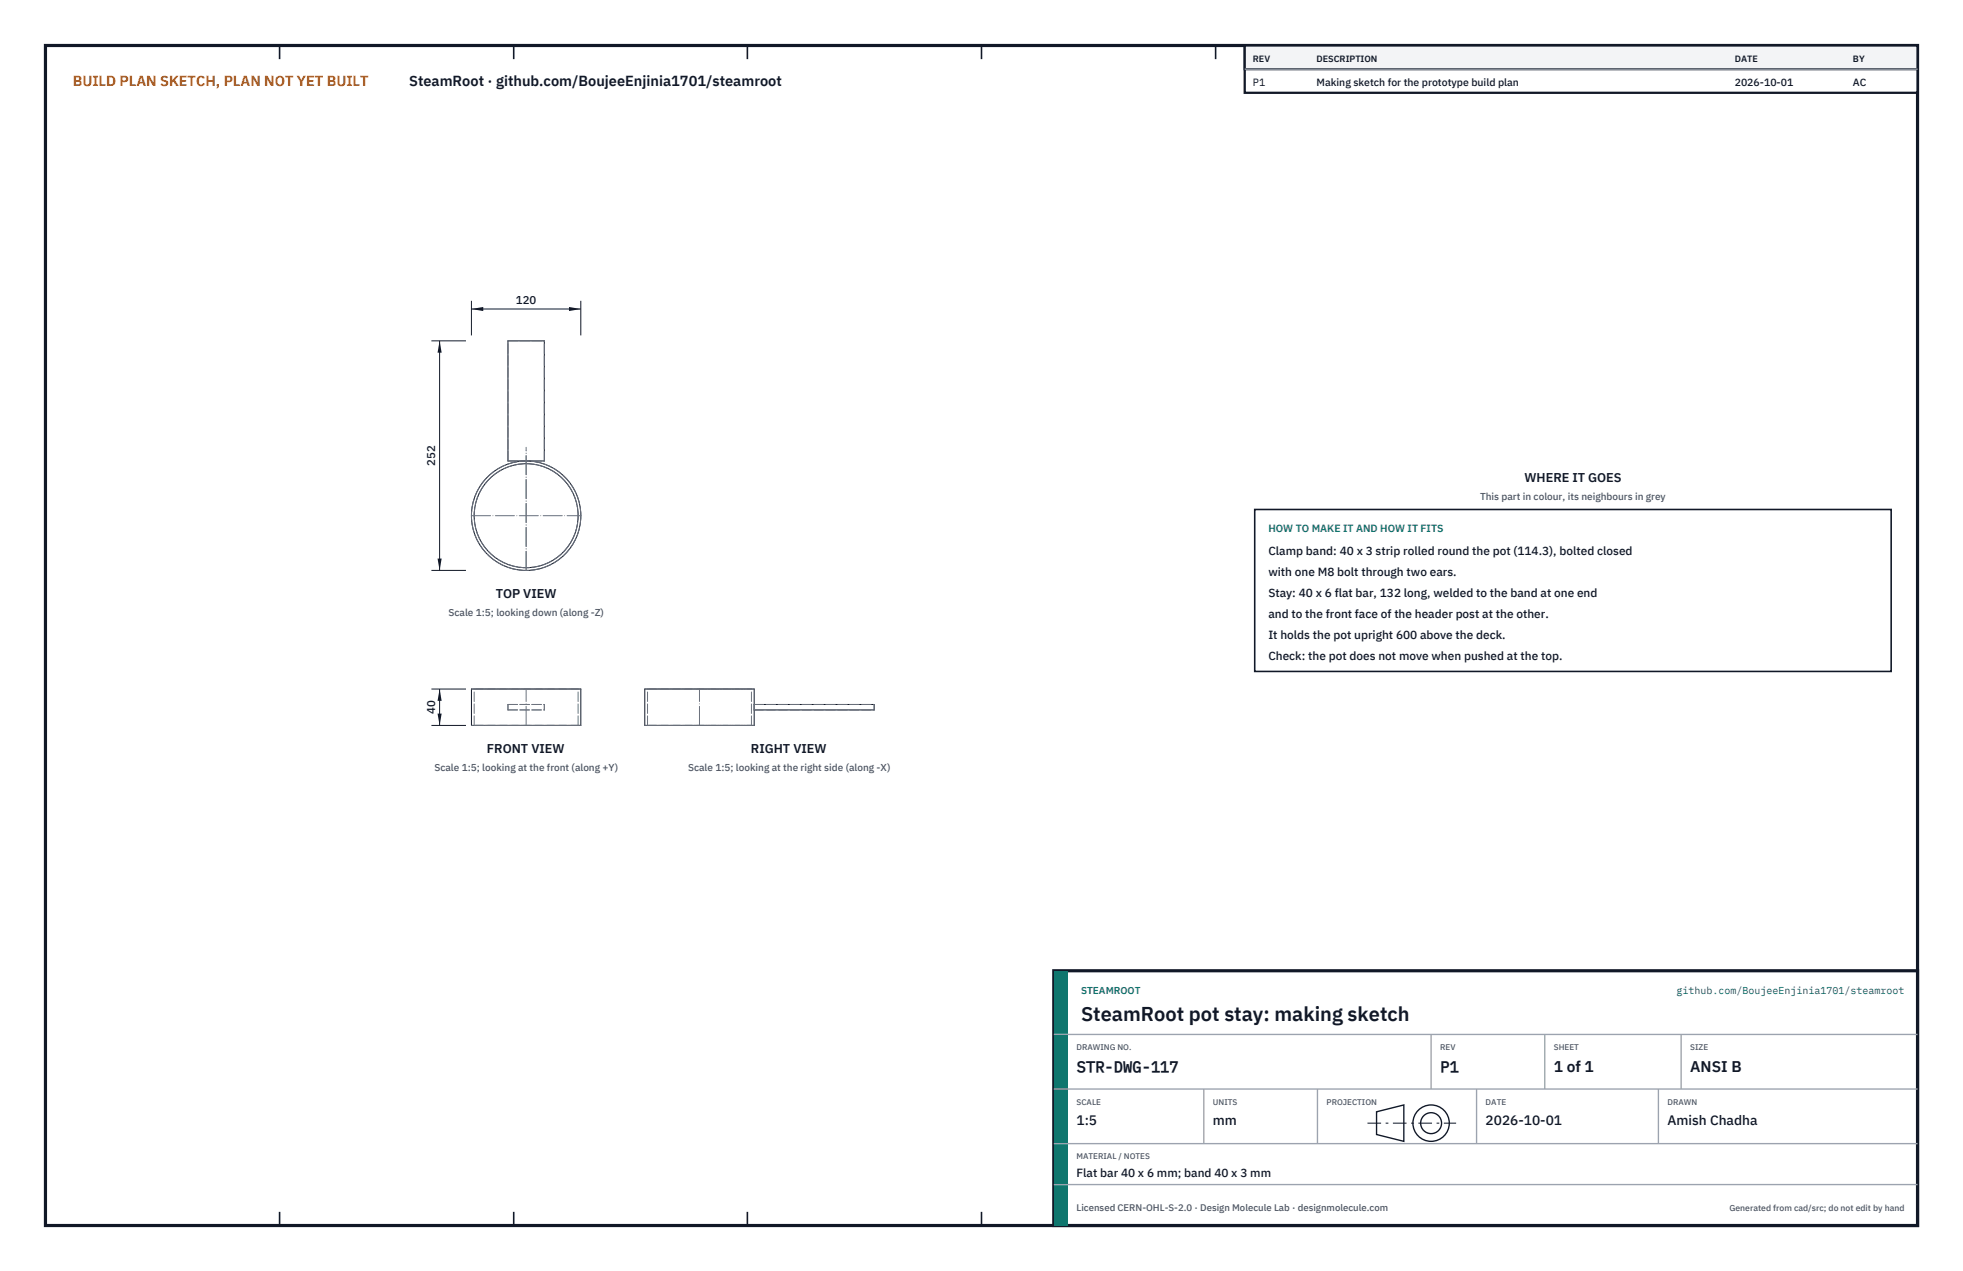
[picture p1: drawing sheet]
<svg xmlns="http://www.w3.org/2000/svg" width="432mm" height="279mm" viewBox="0 0 432 279" stroke-linecap="round" stroke-linejoin="round" font-family="sans-serif">
<defs><g id="words">
<text font-size="4.4" fill="#111827" x="237.8" y="224.4">SteamRoot pot stay: making sketch</text>
<g font-size="3.4" fill="#111827">
<text x="236.8" y="235.6">STR-DWG-117</text>
<text x="316.8" y="235.6">P1</text>
<text x="341.8" y="235.6">1 of 1</text>
<text x="371.8" y="235.6">ANSI B</text>
</g>
<text font-size="3.2" fill="#b45309" x="16" y="19">BUILD PLAN SKETCH, PLAN NOT YET BUILT</text>
<text font-size="3.2" fill="#111827" x="90" y="19">SteamRoot · github.com/BoujeeEnjinia1701/steamroot</text>
<g font-size="3" fill="#111827">
<text x="236.8" y="247.2">1:5</text>
<text x="266.8" y="247.2">mm</text>
<text x="326.8" y="247.2">2026-10-01</text>
<text x="366.8" y="247.2">Amish Chadha</text>
</g>
<g font-size="2.8" fill="#111827">
<text x="335.3" y="106">WHERE IT GOES</text>
<text x="109" y="131.4">TOP VIEW</text>
<text x="107.1" y="165.5">FRONT VIEW</text>
<text x="165.2" y="165.5">RIGHT VIEW</text>
</g>
<g font-size="2.6" fill="#111827">
<text x="279" y="122">Clamp band: 40 x 3 strip rolled round the pot (114.3), bolted closed</text>
<text x="279" y="126.6">with one M8 bolt through two ears.</text>
<text x="279" y="131.2">Stay: 40 x 6 flat bar, 132 long, welded to the band at one end</text>
<text x="279" y="135.8">and to the front face of the header post at the other.</text>
<text x="279" y="140.4">It holds the pot upright 600 above the deck.</text>
<text x="279" y="145">Check: the pot does not move when pushed at the top.</text>
<text x="236.8" y="258.8">Flat bar 40 x 6 mm; band 40 x 3 mm</text>
</g>
<g font-size="2.5" fill="#111827">
<text x="113.5" y="66.9">120</text>
<text x="95.7" y="102.4" transform="rotate(-90 95.7 102.4)">252</text>
<text x="95.7" y="157" transform="rotate(-90 95.7 157)">40</text>
</g>
<g font-size="2.3" fill="#111827">
<text x="275.6" y="18.8">P1</text>
<text x="289.6" y="18.8">Making sketch for the prototype build plan</text>
<text x="381.6" y="18.8">2026-10-01</text>
<text x="407.6" y="18.8">AC</text>
</g>
<text font-size="2.3" fill="#0f766e" x="279" y="117">HOW TO MAKE IT AND HOW IT FITS</text>
<g font-size="2.2" fill="#4b5563">
<text x="325.6" y="110">This part in colour, its neighbours in grey</text>
<text x="98.6" y="135.4">Scale 1:5; looking down (along -Z)</text>
<text x="95.6" y="169.5">Scale 1:5; looking at the front (along +Y)</text>
<text x="151.4" y="169.5">Scale 1:5; looking at the right side (along -X)</text>
</g>
<g font-size="2.2" fill="#0f766e">
<text x="237.8" y="218.4">STEAMROOT</text>
<text x="368.8" y="218.4">github.com/BoujeeEnjinia1701/steamroot</text>
</g>
<text font-size="2.1" fill="#4b5563" x="236.8" y="266.2">Licensed CERN-OHL-S-2.0 · Design Molecule Lab · designmolecule.com</text>
<g font-size="2" fill="#111827">
<text x="275.6" y="13.6">REV</text>
<text x="289.6" y="13.6">DESCRIPTION</text>
<text x="381.6" y="13.6">DATE</text>
<text x="407.6" y="13.6">BY</text>
</g>
<text font-size="1.9" fill="#4b5563" x="380.4" y="266.2">Generated from cad/src; do not edit by hand</text>
<g font-size="1.8" fill="#4b5563">
<text x="236.8" y="230.8">DRAWING NO.</text>
<text x="316.8" y="230.8">REV</text>
<text x="341.8" y="230.8">SHEET</text>
<text x="371.8" y="230.8">SIZE</text>
<text x="236.8" y="242.8">SCALE</text>
<text x="266.8" y="242.8">UNITS</text>
<text x="291.8" y="242.8">PROJECTION</text>
<text x="326.8" y="242.8">DATE</text>
<text x="366.8" y="242.8">DRAWN</text>
<text x="236.8" y="254.8">MATERIAL / NOTES</text>
</g>
</g></defs>
<path d="M10 10h411.8v259.4h-411.8z" fill="none" stroke="#111827" stroke-width=".7" stroke-linecap="butt"/>
<g fill="none" stroke="#111827" stroke-width=".35">
<path d="M61.5 10v3M113 10v3M164.4 10v3M215.9 10v3M267.4 10v3M318.9 10v3M370.3 10v3M61.5 266.4v3M113 266.4v3M164.4 266.4v3M215.9 266.4v3M267.4 266.4v3"/>
<path d="M318.9 266.4v3M370.3 266.4v3"/>
</g>
<g fill="none" stroke="#111727" stroke-width=".22">
<path d="M111.7 74.9h8v26.4h-8zM103.7 151.5h24.1v8h-24.1zM141.8 151.5h24.1v8h-24.1zM165.9 154.9h26.4v1.2h-26.4"/>
<circle cx="115.7" cy="113.4" r="12"/>
<circle cx="115.7" cy="113.4" r="11.4"/>
</g>
<g fill="none" stroke="#6a7180" stroke-width=".22" stroke-dasharray="2.1 .5">
<path d="M111.7 74.9h8M111.7 101.3v-26.4M111.7 101.3h8M119.7 101.3v-26.4M104.3 151.5h22.9M104.3 159.5h22.9M104.3 159.5v-8M111.7 156.1v-1.2M111.7 156.1h8M111.7 154.9h8M119.7 156.1v-1.2M127.2 151.5h-22.9"/>
<path d="M127.2 159.5h-22.9M127.2 159.5v-8M127.8 151.5h-24.1M127.8 159.5h-24.1M142.4 151.5h11.5M142.4 159.5h11.5M142.4 159.5v-8M153.9 151.5h11.4M153.9 159.5h11.4M165.3 151.5h-22.9M165.3 159.5h-22.9M165.3 159.5v-8"/>
<path d="M165.9 156.1v-1.2M165.9 154.9h26.4M165.9 156.1h26.4M165.9 151.5h-24.1M165.9 159.5h-24.1M192.3 156.1v-1.2"/>
<circle cx="115.7" cy="113.4" r="12"/>
<circle cx="115.7" cy="113.4" r="11.4"/>
</g>
<path d="M103.7 113.4h24.1M115.7 125.4v-26.3M115.7 125.4v-27.1M115.7 159.5v-8M153.9 159.5v-8" fill="none" stroke="#6a7180" stroke-width=".22" stroke-dasharray="4.2 .5 0 .5"/>
<path d="M103.7 66.1v7.6M103.7 67.9h24.1M127.8 66.1v7.6" fill="none" stroke="#111827" stroke-width=".22"/>
<path d="M103.7 67.9l2.6-.4v.9zM125.2 67.5v.9l2.6-.5z" fill="#111827"/>
<path d="M94.9 74.9h7.6M96.7 74.9v50.5M94.9 125.4h7.6" fill="none" stroke="#111827" stroke-width=".22"/>
<path d="M96.7 74.9l-.5 2.6h.9zM96.2 122.8h.9l-.4 2.6z" fill="#111827"/>
<path d="M94.9 151.5h7.6M94.9 159.5h7.6M96.7 151.5v8" fill="none" stroke="#111827" stroke-width=".22"/>
<path d="M96.7 151.5l-.5 2.6h.9zM96.2 156.9h.9l-.4 2.6z" fill="#111827"/>
<path d="M276 112h140v35.6h-140z" fill="#fff" stroke="#111827" stroke-width=".35"/>
<path d="M273.8 10h148v10.4h-148z" fill="#fff" stroke="#111827" stroke-width=".5"/>
<path d="M273.8 10h148v5.2h-148z" fill="#f3f4f6" stroke="#111827" stroke-width=".5"/>
<path d="M273.8 15.2h148" fill="none" stroke="#9ca3af" stroke-width=".3"/>
<path d="M231.8 213.4h190v56h-190z" fill="#fff" stroke="#111827" stroke-width=".7" stroke-linecap="butt"/>
<path d="M231.8 213.4h3v56h-3z" fill="#0f766e"/>
<path d="M231.8 227.4h190M231.8 239.4h190M264.8 239.4v12M289.8 239.4v12M314.8 227.4v12M324.8 239.4v12M339.8 227.4v12M364.8 239.4v12M369.8 227.4v12M231.8 251.4h190M231.8 260.4h190" fill="none" stroke="#9ca3af" stroke-width=".3"/>
<g fill="none" stroke="#111827" stroke-width=".3">
<path d="M302.8 244.4l6-1.5v8l-6-1.5z"/>
<circle cx="314.8" cy="246.9" r="4"/>
<circle cx="314.8" cy="246.9" r="2.3"/>
</g>
<path d="M300.8 246.9h19.5" fill="none" stroke="#111827" stroke-width=".22" stroke-dasharray="3 1 .6 1" stroke-linecap="butt"/>
<use href="#words"/>
</svg>
